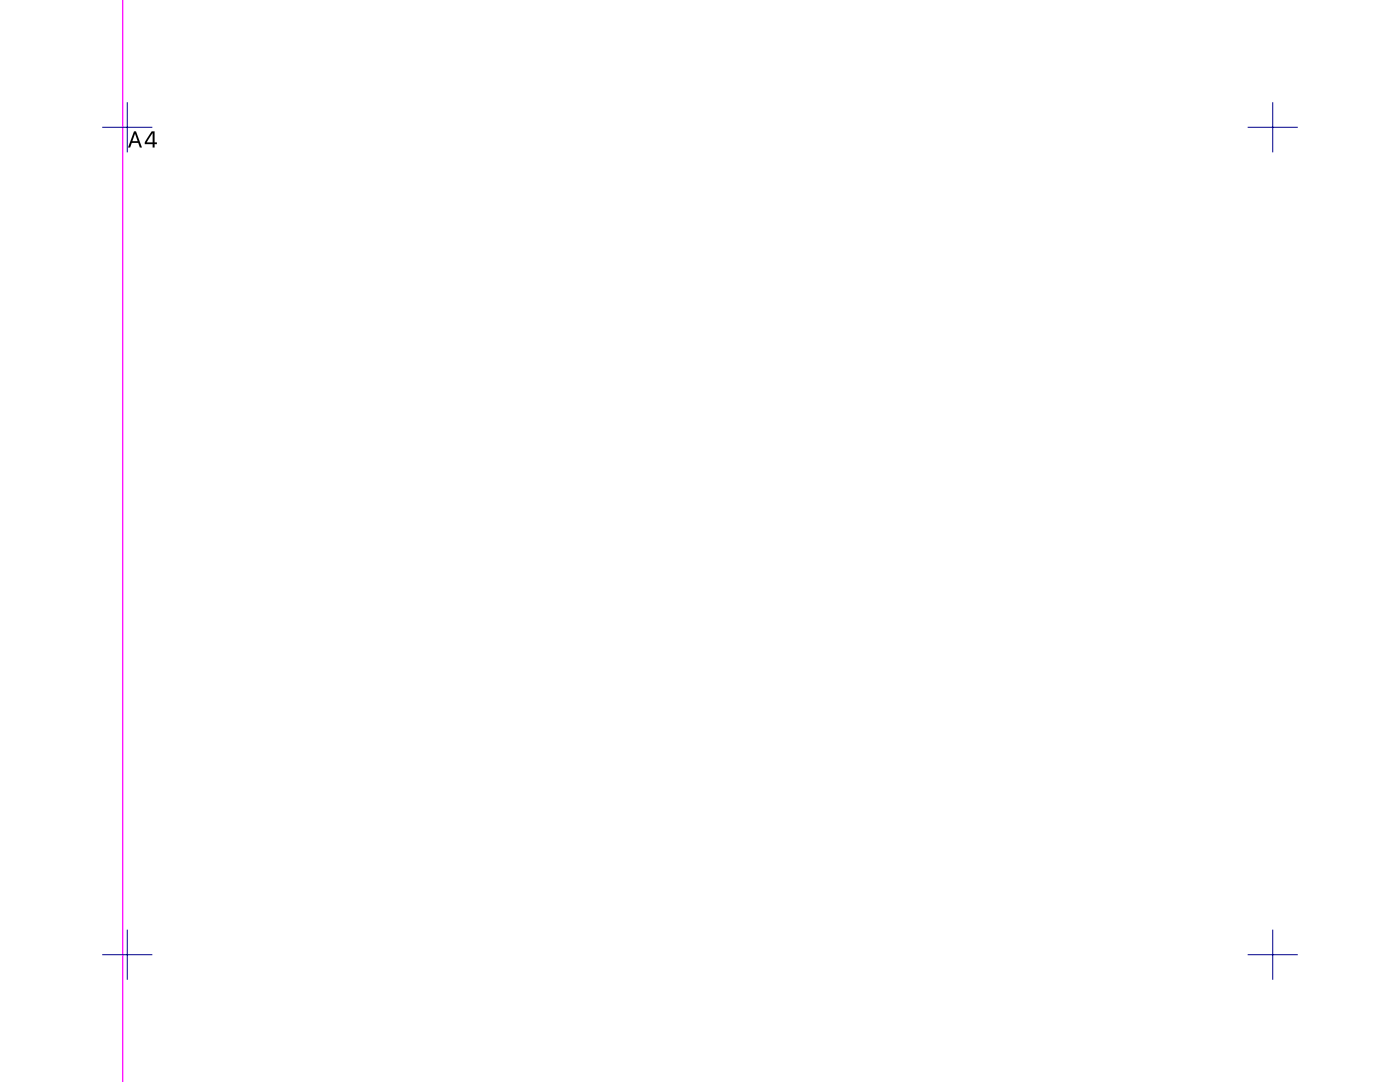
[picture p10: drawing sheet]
<svg xmlns="http://www.w3.org/2000/svg" width="279mm" height="216mm" viewBox="0 0 279 216" stroke-linecap="round" stroke-linejoin="round" font-family="sans-serif">
<path d="M24.5 -.1v216" fill="none" stroke="#f0f" stroke-width=".25"/>
<path d="M20.4 25.4h10M25.4 20.4v10M249 25.4h10M254 20.4v10M20.4 190.5h10M25.4 185.5v10M249 190.5h10M254 185.5v10" fill="none" stroke="#00008b" stroke-width=".2"/>
<path d="M26.7 26.2l-1.1 3.2h.4l.3-.9h1.3l.3 .9h.4l-1.2-3.2zM26.9 26.7l.6 1.5h-1.1zM30.3 26.2l-1.4 2.2v.4h1.6v.6h.4v-.6h.4v-.4h-.4v-2.2zM30.4 26.6l.1 1.8h-1.2z" fill-rule="evenodd" fill="#000"/>
</svg>
